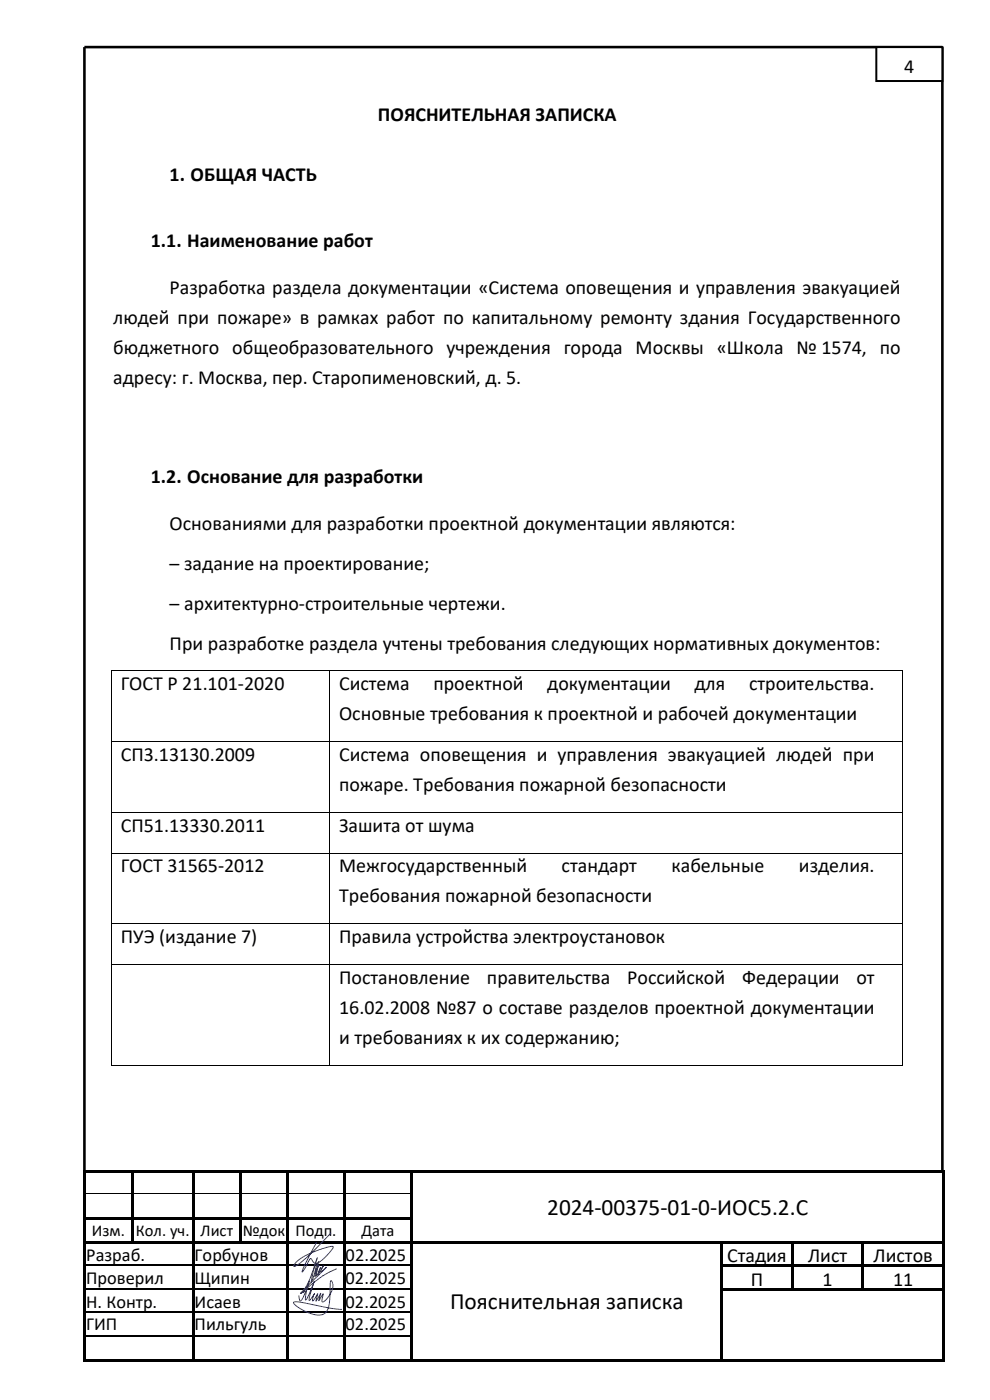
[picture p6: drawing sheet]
<svg xmlns="http://www.w3.org/2000/svg" width="210mm" height="297mm" viewBox="0 0 210 297" stroke-linecap="round" stroke-linejoin="round" font-family="sans-serif">
<defs><g id="words">
<g font-size="5">
<text x="116.1" y="257.8">2024-00375-01-0-ИОС5.2.С</text>
<text x="95.5" y="277.7">Пояснительная записка</text>
</g>
<g font-size="4.2">
<text x="191.8" y="15.5">4</text>
<text x="80.2" y="25.6">ПОЯСНИТЕЛЬНАЯ ЗАПИСКА</text>
<text x="36" y="38.3">1. ОБЩАЯ ЧАСТЬ</text>
<text x="32" y="52.5">1.1. Наименование работ</text>
<text x="36" y="62.3">Разработка раздела документации «Система оповещения и управления эвакуацией</text>
<text x="24" y="68.7">людей при пожаре» в рамках работ по капитальному ремонту здания Государственного</text>
<text x="24" y="75">бюджетного общеобразовательного учреждения города Москвы «Школа № 1574, по</text>
<text x="24" y="81.4">адресу: г. Москва, пер. Старопименовский, д. 5.</text>
<text x="32" y="102.5">1.2. Основание для разработки</text>
<text x="36" y="112.4">Основаниями для разработки проектной документации являются:</text>
<text x="36" y="120.9">– задание на проектирование;</text>
<text x="36" y="129.3">– архитектурно-строительные чертежи.</text>
<text x="36" y="137.8">При разработке раздела учтены требования следующих нормативных документов:</text>
<text x="25.6" y="146.4">ГОСТ Р 21.101-2020</text>
<text x="71.9" y="146.4">Система</text>
<text x="91.9" y="146.4">проектной</text>
<text x="116.1" y="146.4">документации</text>
<text x="147.3" y="146.4">для</text>
<text x="158.9" y="146.4">строительства.</text>
<text x="71.9" y="152.8">Основные требования к проектной и рабочей документации</text>
<text x="25.6" y="161.5">СП3.13130.2009</text>
<text x="71.9" y="161.5">Система оповещения и управления эвакуацией людей при</text>
<text x="71.9" y="167.8">пожаре. Требования пожарной безопасности</text>
<text x="25.6" y="176.4">СП51.13330.2011</text>
<text x="71.9" y="176.4">Зашита от шума</text>
<text x="25.6" y="185.1">ГОСТ 31565-2012</text>
<text x="71.9" y="185.1">Межгосударственный</text>
<text x="119.1" y="185.1">стандарт</text>
<text x="142.5" y="185.1">кабельные</text>
<text x="169.5" y="185.1">изделия.</text>
<text x="71.9" y="191.4">Требования пожарной безопасности</text>
<text x="25.6" y="200.1">ПУЭ (издание 7)</text>
<text x="71.9" y="200.1">Правила устройства электроустановок</text>
<text x="71.9" y="208.7">Постановление</text>
<text x="103.3" y="208.7">правительства</text>
<text x="133" y="208.7">Российской</text>
<text x="157.4" y="208.7">Федерации</text>
<text x="181.7" y="208.7">от</text>
<text x="71.9" y="215.1">16.02.2008 №87 о составе разделов проектной документации</text>
<text x="71.9" y="221.4">и требованиях к их содержанию;</text>
<text x="154.3" y="267.8">Стадия</text>
<text x="171.4" y="267.8">Лист</text>
<text x="185.3" y="267.8">Листов</text>
<text x="159.3" y="272.8">П</text>
<text x="174.5" y="272.8">1</text>
<text x="189.4" y="272.8">11</text>
</g>
<g font-size="3.9">
<text x="18.3" y="267.4">Разраб.</text>
<text x="41.3" y="267.4">Горбунов</text>
<text x="73.3" y="267.4">02.2025</text>
<text x="18.3" y="272.4">Проверил</text>
<text x="41.3" y="272.4">Щипин</text>
<text x="73.3" y="272.4">02.2025</text>
<text x="18.3" y="277.5">Н. Контр.</text>
<text x="41.3" y="277.5">Исаев</text>
<text x="73.3" y="277.5">02.2025</text>
<text x="18.3" y="282.2">ГИП</text>
<text x="41.3" y="282.2">Пильгуль</text>
<text x="73.3" y="282.2">02.2025</text>
</g>
<g font-size="3.5">
<text x="19.5" y="262.2">Изм.</text>
<text x="28.8" y="262.2">Кол. уч.</text>
<text x="42.5" y="262.2">Лист</text>
<text x="51.5" y="262.2">№док</text>
<text x="62.7" y="262.2">Подп.</text>
<text x="76.7" y="262.2">Дата</text>
</g>
</g></defs>
<g fill="#000">
<path d="M17.7 248.2h.5v.6h-.5zM17.7 248.2h.5v.5h-.5zM17.7 248.8h.5v4.4h-.5zM17.7 253.2h.5v.5h-.5zM17.7 253.7h.5v4.5h-.5zM17.7 258.2h.5v.5h-.5zM17.7 258.7h.5v4.5h-.5zM18.2 248.2h9.6v.5h-9.6zM18.2 258.2h9.6v.5h-9.6zM27.8 248.7l.5 .1zM27.8 248.2h.5v.5h-.5zM27.8 248.8h.5v4.4h-.5z"/>
<path d="M27.8 253.2h.5v.5h-.5zM27.8 253.7h.5v4.5h-.5zM27.8 258.2h.5v.5h-.5zM27.8 258.7h.5v4.5h-.5zM28.3 248.2h12.5v.5h-12.5zM28.3 258.2h12.5v.5h-12.5zM40.8 248.7l.5 .1zM40.8 248.2h.5v.5h-.5zM40.8 248.8h.5v4.4h-.5zM40.8 253.2h.5v.5h-.5zM40.8 253.7h.5v4.5h-.5zM40.8 258.2h.5v.5h-.5z"/>
<path d="M40.8 258.7h.5v4.5h-.5zM41.3 248.2h9.5v.5h-9.5zM41.3 258.2h9.5v.5h-9.5zM50.8 248.7l.5 .1zM50.8 248.2h.5v.5h-.5zM50.8 248.8h.5v4.4h-.5zM50.8 253.2h.5v.5h-.5zM50.8 253.7h.5v4.5h-.5zM50.8 258.2h.5v.5h-.5zM50.8 258.7h.5v4.5h-.5zM51.3 248.2h9.4v.5h-9.4zM51.3 258.2h9.4v.5h-9.4z"/>
<path d="M60.7 248.7l.6 .1zM60.7 248.2h.6v.5h-.6zM60.7 248.8h.6v4.4h-.6zM60.7 253.2h.6v.5h-.6zM60.7 253.7h.6v4.5h-.6zM60.7 258.2h.6v.5h-.6zM60.7 258.7h.6v4.5h-.6zM61.3 248.2h11.5v.5h-11.5zM61.3 258.2h11.5v.5h-11.5zM72.8 248.7l.5 .1zM72.8 248.2h.5v.5h-.5zM72.8 248.8h.5v4.4h-.5z"/>
<path d="M72.8 253.2h.5v.5h-.5zM72.8 253.7h.5v4.5h-.5zM72.8 258.2h.5v.5h-.5zM72.8 258.7h.5v4.5h-.5zM73.3 248.2h13.8v.5h-13.8zM73.3 258.2h13.8v.5h-13.8zM87.1 248.7l.5 .1zM87.1 248.2h.5v.5h-.5zM87.1 248.8h.5v4.4h-.5zM87.1 253.2h.5v.5h-.5zM87.1 253.7h.5v4.5h-.5zM87.1 258.2h.5v.5h-.5z"/>
<path d="M87.1 258.7h.5v4.5h-.5zM87.6 248.2h112.2v.5h-112.2zM199.8 248.2h.5v.6h-.5zM199.8 248.2h.5v.5h-.5zM199.8 248.8h.5v4.4h-.5zM199.8 253.2h.5v.5h-.5zM199.8 253.7h.5v4.5h-.5zM199.8 258.2h.5v.5h-.5zM199.8 258.7h.5v4.5h-.5zM17.7 263.2h.5v.6h-.5zM17.7 263.8h.5v4.4h-.5zM17.7 268.2h.5v.6h-.5z"/>
<path d="M17.7 268.8h.5v4.4h-.5zM17.7 273.2h.5v.6h-.5zM17.7 273.8h.5v4.5h-.5zM17.7 278.3h.5v.2h-.5zM17.7 278.5h.5v4.8h-.5zM18.2 263.2h9.6v.5h-9.6zM27.8 263.2h.5v.5h-.5zM28.3 263.2h12.5v.5h-12.5zM40.8 263.2h.5v.6h-.5zM40.8 263.8h.5v4.4h-.5zM40.8 268.2h.5v.6h-.5zM40.8 268.8h.5v4.4h-.5z"/>
<path d="M40.8 273.2h.5v.6h-.5zM40.8 273.8h.5v4.5h-.5zM40.8 278.3h.5v.2h-.5zM40.8 278.5h.5v4.8h-.5zM41.3 263.2h9.5v.5h-9.5zM50.8 263.2h.5v.5h-.5zM51.3 263.2h9.4v.5h-9.4zM60.7 263.2h.6v.6h-.6zM60.7 263.8h.6v4.4h-.6zM60.7 268.2h.6v.6h-.6zM60.7 268.8h.6v4.4h-.6zM60.7 273.2h.6v.6h-.6z"/>
<path d="M60.7 273.8h.6v4.5h-.6zM60.7 278.3h.6v.2h-.6zM60.7 278.5h.6v4.8h-.6zM61.3 263.2h11.5v.5h-11.5zM72.8 263.2h.5v.6h-.5zM72.8 263.8h.5v4.4h-.5zM72.8 268.2h.5v.6h-.5zM72.8 268.8h.5v4.4h-.5zM72.8 273.2h.5v.6h-.5zM72.8 273.8h.5v4.5h-.5zM72.8 278.3h.5v.2h-.5zM72.8 278.5h.5v4.8h-.5z"/>
<path d="M73.3 263.2h13.8v.5h-13.8zM87.1 263.2h.5v.6h-.5zM87.1 263.8h.5v4.4h-.5zM87.1 268.2h.5v.6h-.5zM87.1 268.8h.5v4.4h-.5zM87.1 273.2h.5v.6h-.5zM87.1 273.8h.5v4.5h-.5zM87.1 278.3h.5v.2h-.5zM87.1 278.5h.5v4.8h-.5zM87.6 263.2h65.2v.5h-65.2zM152.8 263.7l.5 .1zM152.8 263.2h.5v.5h-.5z"/>
<path d="M152.8 263.8h.5v4.4h-.5zM152.8 268.2h.5v.6h-.5zM152.8 268.8h.5v4.4h-.5zM152.8 273.2h.5v.6h-.5zM152.8 273.8h.5v4.5h-.5zM152.8 278.3h.5v.2h-.5zM152.8 278.5h.5v4.8h-.5zM153.3 263.2h14.5v.5h-14.5zM153.3 268.2h14.5v.5h-14.5zM153.3 273.2h14.5v.5h-14.5zM167.8 263.7l.5 .1zM167.8 263.2h.5v.5h-.5z"/>
<path d="M167.8 263.8h.5v4.4h-.5zM167.8 268.2h.5v.6h-.5zM167.8 268.8h.5v4.4h-.5zM167.8 273.2h.5v.5h-.5zM168.3 263.2h14.5v.5h-14.5zM168.3 268.2h14.5v.5h-14.5zM168.3 273.2h14.5v.5h-14.5zM182.8 263.7l.5 .1zM182.8 263.2h.5v.5h-.5zM182.8 263.8h.5v4.4h-.5zM182.8 268.2h.5v.6h-.5zM182.8 268.8h.5v4.4h-.5z"/>
<path d="M182.8 273.2h.5v.5h-.5zM183.3 263.2h16.5v.5h-16.5zM183.3 268.2h16.5v.5h-16.5zM183.3 273.2h16.5v.5h-16.5zM199.8 263.2h.5v.6h-.5zM199.8 263.8h.5v4.4h-.5zM199.8 268.2h.5v.6h-.5zM199.8 268.8h.5v4.4h-.5zM199.8 273.2h.5v.6h-.5zM199.8 273.8h.5v4.5h-.5zM199.8 278.3h.5v.2h-.5zM199.8 278.5h.5v4.8h-.5z"/>
<path d="M17.7 283.3h.5v.2h-.5zM17.7 283.5h.5v4.8h-.5zM17.7 288.3h.5v.5h-.5zM18.2 288.3h22.6v.5h-22.6zM40.8 283.3h.5v.2h-.5zM40.8 283.5h.5v4.8h-.5zM40.8 288.3h.5v.5h-.5zM41.3 288.3h19.4v.5h-19.4zM60.7 283.3h.6v.2h-.6zM60.7 283.5h.6v4.8h-.6zM60.7 288.3h.6v.5h-.6zM61.3 288.3h11.5v.5h-11.5z"/>
<path d="M72.8 283.3h.5v.2h-.5zM72.8 283.5h.5v4.8h-.5zM72.8 288.3h.5v.5h-.5zM73.3 288.3h13.8v.5h-13.8zM87.1 283.3h.5v.2h-.5zM87.1 283.5h.5v4.8h-.5zM87.1 288.3h.5v.5h-.5zM87.6 288.3h65.2v.5h-65.2zM152.8 283.3h.5v.2h-.5zM152.8 283.5h.5v4.8h-.5zM152.8 288.3h.5v.5h-.5zM153.3 288.3h46.5v.5h-46.5z"/>
<path d="M199.8 283.3h.5v.2h-.5zM199.8 283.5h.5v4.8h-.5zM199.8 288.3h.5v.5h-.5z"/>
</g>
<path d="M18.2 253.3h9.6M28.3 253.3h12.5M41.3 253.3h9.5M51.3 253.3h9.4M61.3 253.3h11.5M73.3 253.3h13.8" fill="none" stroke="#000" stroke-width=".21"/>
<g fill="none" stroke="#000" stroke-width=".25">
<path d="M18.2 268.4h22.6M18.2 273.3h22.6M18.2 278.4h22.6M41.3 268.4h19.4M41.3 273.3h19.4M41.3 278.4h19.4M61.3 268.4h11.5M61.3 273.3h11.5M61.3 278.4h11.5M73.3 268.4h13.8M73.3 273.3h13.8M73.3 278.4h13.8"/>
<path d="M18.2 283.4h22.6M41.3 283.4h19.4M61.3 283.4h11.5M73.3 283.4h13.8"/>
</g>
<path d="M17.9 248.4v-238.4h182v238.4" fill="none" stroke="#000" stroke-width=".55"/>
<path d="M185.9 10h14v7.2h-14z" fill="#fff"/>
<path d="M185.9 10h14v7.2h-14z" fill="none" stroke="#000" stroke-width=".42"/>
<g fill="none" stroke="#00f" stroke-width=".21">
<path d="M63.4 274.8l.1 .8 .2 .4a12.1 12.1 0 0 0 1.9-4.2l-.7 2.8-.1 1.2 .6-.9 1.3-3.1-.9 2.9-.2 1.2 1.1-1.5-.2 .4a.89 .89 0 0 0-.1 1.2l1-1.6-.4 1.6 1-1.6-.4 1.5 1-1.4-.3 1.7a3.1 3.1 0 0 0 2-2.3 1.71 1.71 0 0 0-.1-2.2l-.2 1.9a7.7 7.7 0 0 1-.8 4.7 2.55 2.55 0 0 1-3.1 .4 7.2 7.2 0 0 1-3.8-2.3 .46 .46 0 0 1 .7-.2l7.1 1.3 2.4 .3M63.8 274.4h.1M67.1 270.1l-.3 .7 .8-3.2a7.9 7.9 0 0 0-1.1 3.2l-.5 1.2 .4-2.2 .9-2.9-.4 .9a25.5 25.5 0 0 1-2.6 6.4l.4-.3M67.1 270.1l.1 .5M67.2 270.6h.1M67.3 269.1l-.2 1M67.5 268.7l-.2 .4M67.5 268.8l-.2 .3M67.5 270.3h.1M67.6 268.5l-.1 .3M67.6 268.4v.1M67.6 268.5l-.1 .2"/>
<path d="M68 268.9l-.4 1.2-.4 .5M68 268.9h.1M68 268.9l-.4 1-.1 .4M68.2 269.3l-.7 1M68.3 269l.3-.4-.6 1.2 1-.7M69.2 268.9l-5.4 5.5M69.2 268.9h.1M69.2 268.9l-.1 .1M70.2 261.6l-4.6 4.7-2.7 2.2a.29 .29 0 0 1-.3 .2 .29 .29 0 0 1-.3-.2l.9-1.1a15.7 15.7 0 0 1 7.4-2.9v.3l-.8 1.1a5.3 5.3 0 0 1-2.8 2.1 1.75 1.75 0 0 1-1-1 4.6 4.6 0 0 0-1.4 2.1l-.5 .8 .7-1.8 2.3-4.5M71.4 269.2a26.6 26.6 0 0 0-7.5 5.1l-.1 .1"/>
</g>
<g fill="#000">
<path d="M23.6 142.2h.2v.2h-.2zM23.6 157.2h.2v.2h-.2zM69.9 142.2h.2v.2h-.2zM69.9 157.2h.2v.2h-.2zM191.3 142.2h.1v.2h-.1zM191.3 157.2h.1v.2h-.1zM23.6 172.3h.2v.1h-.2zM69.9 172.3h.2v.1h-.2zM191.3 172.3h.1v.1h-.1zM23.6 180.9h.2v.2h-.2zM23.6 195.9h.2v.1h-.2zM69.9 180.9h.2v.2h-.2z"/>
<path d="M69.9 195.9h.2v.1h-.2zM191.3 180.9h.1v.2h-.1zM191.3 195.9h.1v.1h-.1zM23.6 204.5h.2v.2h-.2zM69.9 204.5h.2v.2h-.2zM191.3 204.5h.1v.2h-.1zM23.6 225.9h.2v.2h-.2zM69.9 225.9h.2v.2h-.2zM191.3 225.9h.1v.2h-.1z"/>
</g>
<g fill="none" stroke="#000" stroke-width=".21">
<path d="M23.7 142.4v14.8M23.7 157.4v14.9M23.8 142.3h46.1M23.8 157.3h46.1M70 142.4v14.8M70 157.4v14.9M70.1 142.3h121.2M70.1 157.3h121.2M191.3 142.4v14.8M191.3 157.4v14.9M23.7 172.4v8.5M23.8 172.3h46.1"/>
<path d="M70 172.4v8.5M70.1 172.3h121.2M191.3 172.4v8.5M23.7 181.1v14.8M23.7 196v8.5M23.8 181h46.1M23.8 196h46.1M70 181.1v14.8M70 196v8.5M70.1 181h121.2M70.1 196h121.2M191.3 181.1v14.8"/>
<path d="M191.3 196v8.5M23.7 204.7v21.2M23.8 204.6h46.1M70 204.7v21.2M70.1 204.6h121.2M191.3 204.7v21.2M23.8 226h46.1M70.1 226h121.2"/>
</g>
<use href="#words"/>
</svg>
